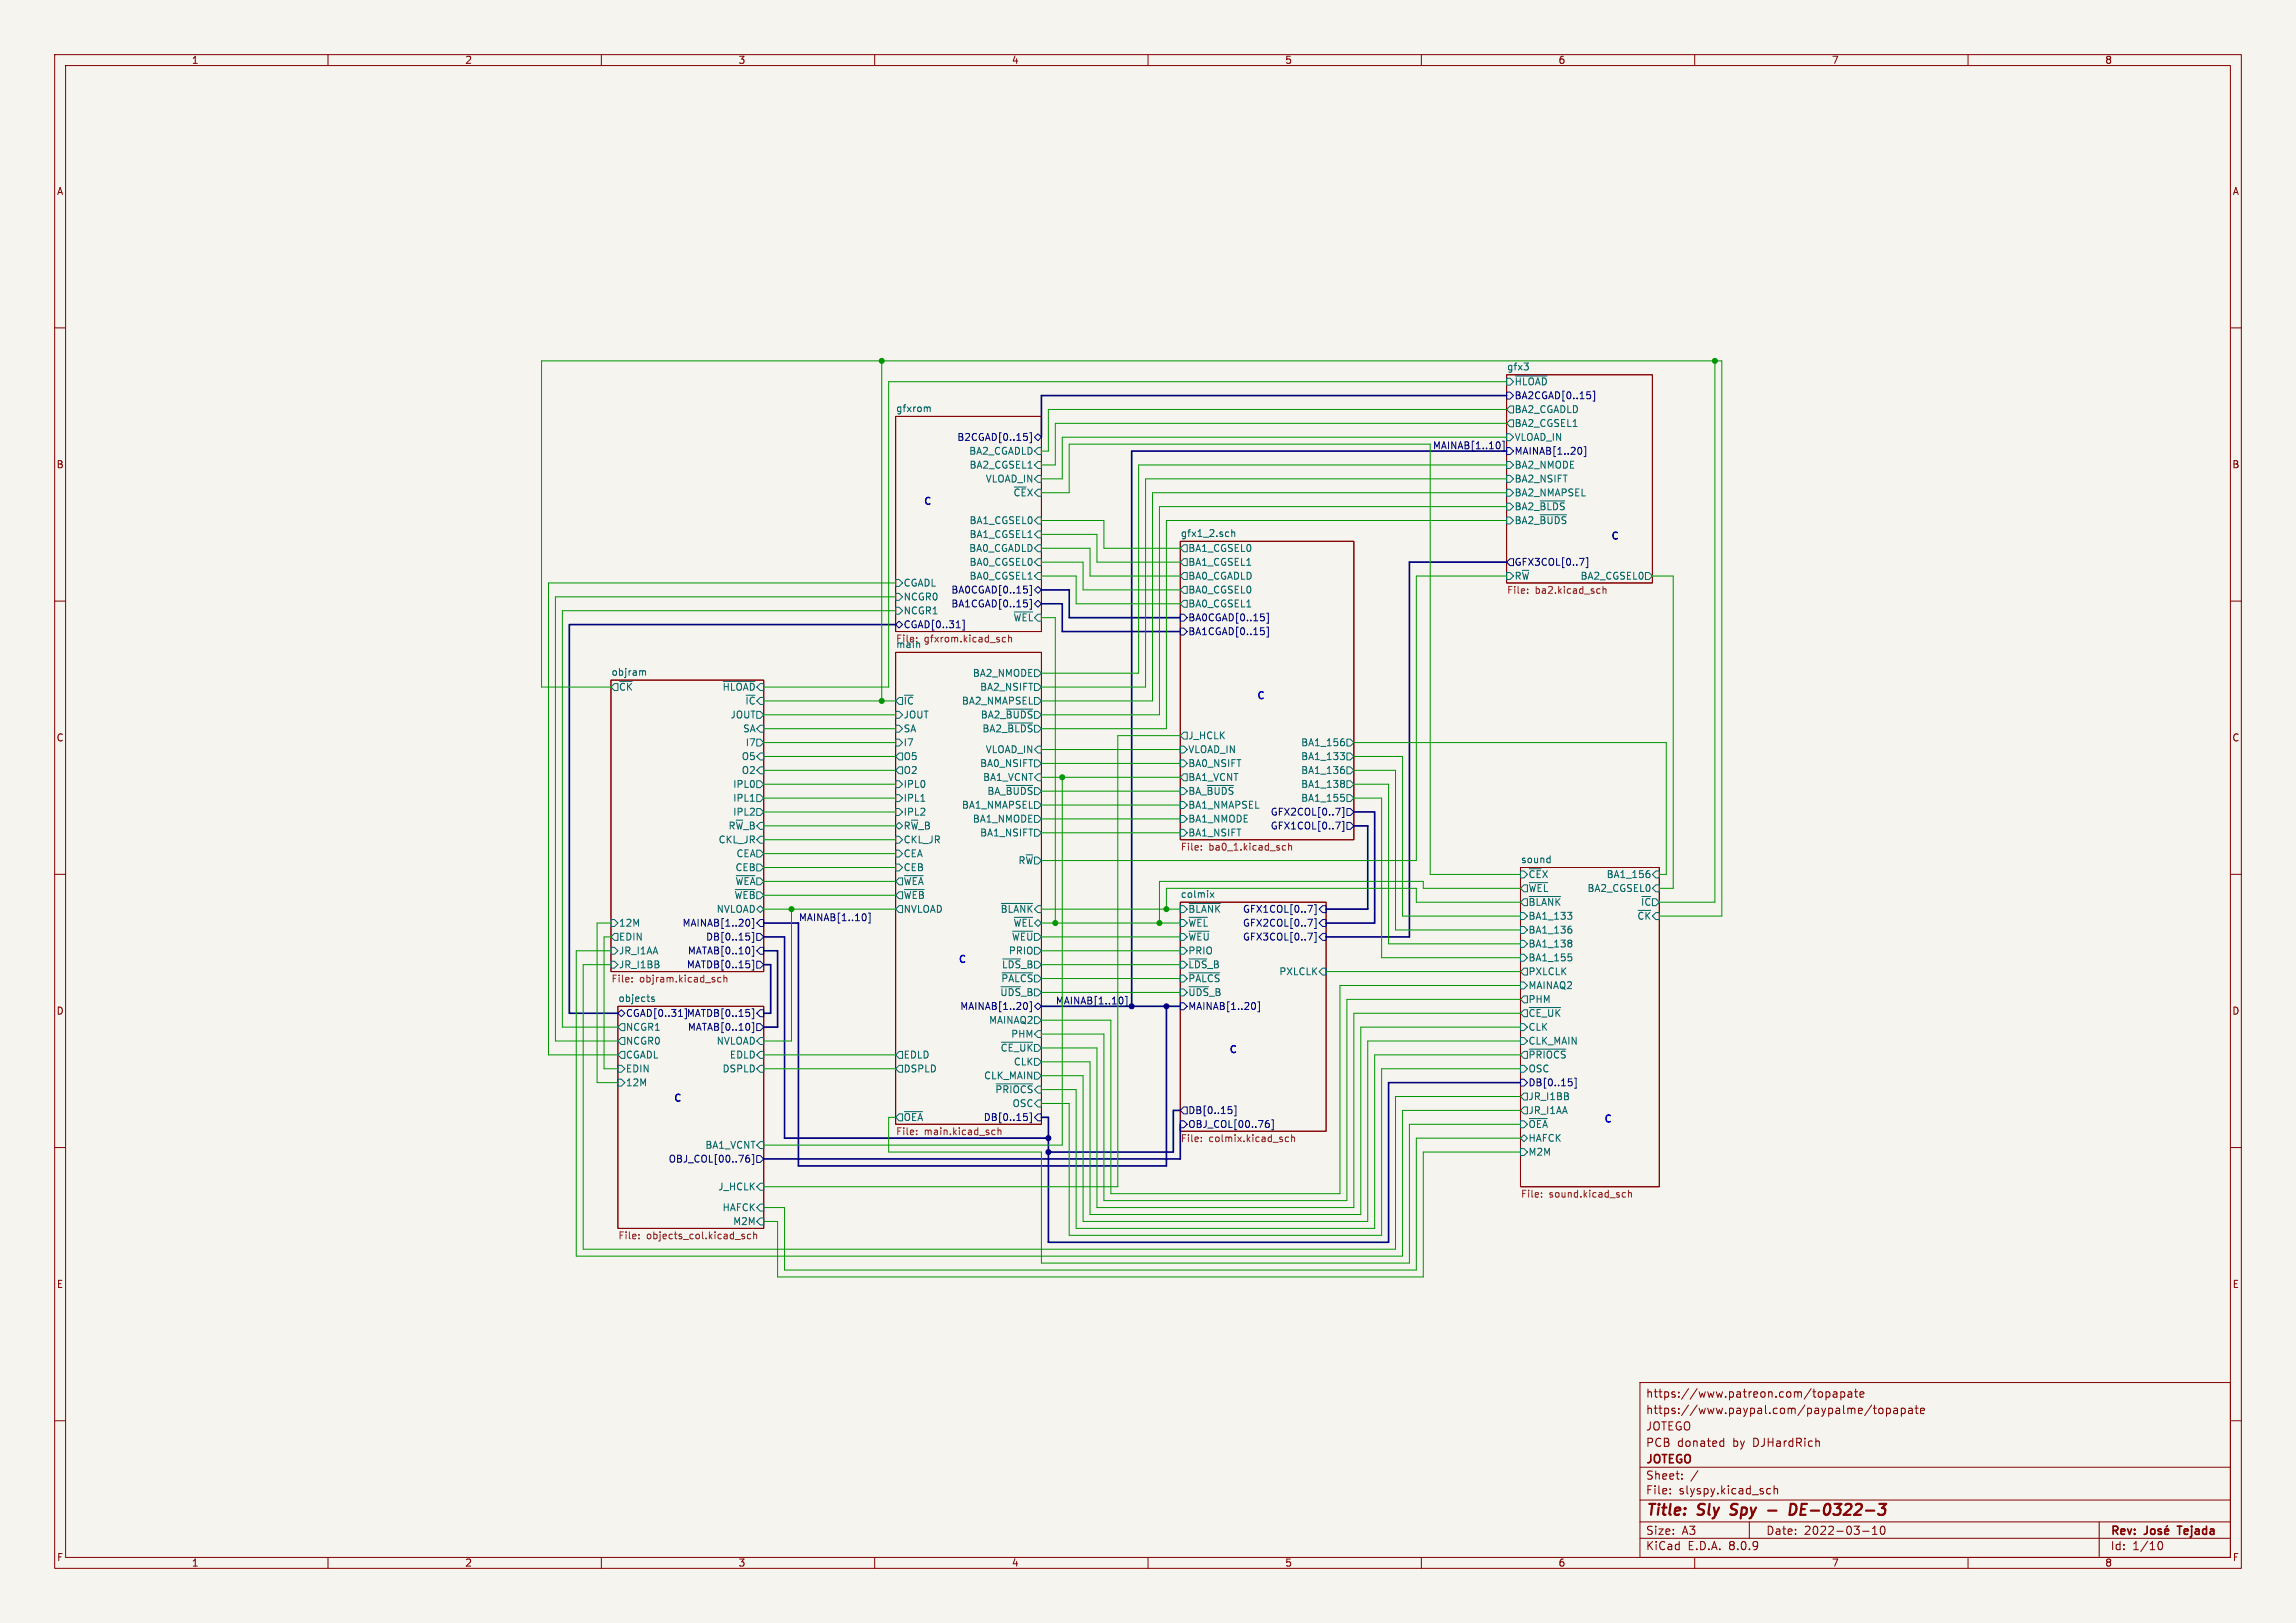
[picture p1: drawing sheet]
<svg xmlns="http://www.w3.org/2000/svg" width="420mm" height="297mm" viewBox="0 0 420 297" stroke-linecap="round" stroke-linejoin="round" font-family="sans-serif">
<defs><g id="words">
<g font-size="2.8" fill="#840000">
<text x="301" y="277.9">Title:</text>
<text x="310.6" y="277.9">Sly</text>
<text x="317.4" y="277.9">Spy</text>
<text x="329.8" y="277.9">DE-0322-3</text>
</g>
<g font-size="2.1" fill="#840000">
<text x="301" y="256">https://www.patreon.com/topapate</text>
<text x="301" y="262">JOTEGO</text>
<text x="301" y="259">https://www.paypal.com/paypalme/topapate</text>
<text x="301" y="268.2">JOTEGO</text>
<text x="301" y="265">PCB</text>
<text x="306.8" y="265">donated</text>
<text x="317" y="265">by</text>
<text x="320.8" y="265">DJHardRich</text>
<text x="301" y="273.7">File:</text>
<text x="301" y="271">Sheet:</text>
<text x="307.1" y="273.7">slyspy.kicad_sch</text>
<text x="301" y="281.1">Size:</text>
<text x="307.6" y="281.1">A3</text>
<text x="323" y="281.1">Date:</text>
<text x="330" y="281.1">2022-03-10</text>
<text x="386" y="281.3">Rev:</text>
<text x="399.1" y="281.3">Tejada</text>
<text x="301" y="283.9">KiCad</text>
<text x="308.7" y="283.9">E.D.A.</text>
<text x="316.3" y="283.9">8.0.9</text>
<text x="386" y="283.9">Id:</text>
<text x="390.1" y="283.9">1/10</text>
</g>
<g font-size="1.8" fill="#840000">
<text x="35" y="11.9">1</text>
<text x="85" y="11.9">2</text>
<text x="135" y="11.9">3</text>
<text x="185" y="11.9">4</text>
<text x="235" y="11.9">5</text>
<text x="285" y="11.9">6</text>
<text x="335" y="11.9">7</text>
<text x="385" y="11.9">8</text>
<text x="10.3" y="35.9">A</text>
<text x="408.3" y="35.9">A</text>
<text x="10.3" y="85.9">B</text>
<text x="408.2" y="85.9">B</text>
<text x="10.3" y="135.9">C</text>
<text x="408.2" y="135.9">C</text>
<text x="10.3" y="185.9">D</text>
<text x="408.2" y="185.9">D</text>
<text x="10.3" y="235.9">E</text>
<text x="408.3" y="235.9">E</text>
<text x="10.3" y="285.9">F</text>
<text x="35" y="286.9">1</text>
<text x="85" y="286.9">2</text>
<text x="135" y="286.9">3</text>
<text x="185" y="286.9">4</text>
<text x="235" y="286.9">5</text>
<text x="285" y="286.9">6</text>
<text x="335" y="286.9">7</text>
<text x="385" y="286.9">8</text>
<text x="408.3" y="285.9">F</text>
</g>
<g font-size="1.8" fill="#006464">
<text x="275.6" y="67.9">gfx3</text>
<text x="277" y="70.7">~{HLOAD}</text>
<text x="163.8" y="75.5">gfxrom</text>
<text x="277" y="75.8">BA2_CGADLD</text>
<text x="177.2" y="83.4">BA2_CGADLD</text>
<text x="277" y="78.3">BA2_CGSEL1</text>
<text x="277" y="80.9">VLOAD_IN</text>
<text x="177.3" y="86">BA2_CGSEL1</text>
<text x="180.2" y="88.5">VLOAD_IN</text>
<text x="277" y="86">BA2_NMODE</text>
<text x="277" y="88.5">BA2_NSIFT</text>
<text x="185.3" y="91">~{CE}X</text>
<text x="277" y="93.6">BA2_~{BLDS}</text>
<text x="277" y="91">BA2_NMAPSEL</text>
<text x="177.2" y="101.2">BA0_CGADLD</text>
<text x="177.3" y="96.1">BA1_CGSEL0</text>
<text x="177.3" y="98.7">BA1_CGSEL1</text>
<text x="215.9" y="98.3">gfx1_2.sch</text>
<text x="217.3" y="101.2">BA1_CGSEL0</text>
<text x="277" y="96.1">BA2_~{BUDS}</text>
<text x="165.2" y="107.5">CGADL</text>
<text x="177.3" y="103.7">BA0_CGSEL0</text>
<text x="177.3" y="106.3">BA0_CGSEL1</text>
<text x="217.3" y="106.3">BA0_CGADLD</text>
<text x="217.3" y="103.7">BA1_CGSEL1</text>
<text x="277" y="103.7">GFX3COL[0..7]</text>
<text x="277" y="106.3">R~{W}</text>
<text x="289" y="106.3">BA2_CGSEL0</text>
<text x="165.2" y="110.1">NCGR0</text>
<text x="165.2" y="112.6">NCGR1</text>
<text x="185.3" y="113.9">~{WEL}</text>
<text x="217.3" y="108.8">BA0_CGSEL0</text>
<text x="217.3" y="111.4">BA0_CGSEL1</text>
<text x="163.8" y="117.9">File:</text>
<text x="163.8" y="118.7">main</text>
<text x="111.8" y="123.7">objram</text>
<text x="177.9" y="124.1">BA2_NMODE</text>
<text x="113.1" y="126.6">~{CK}</text>
<text x="132.1" y="126.6">~{HLOAD}</text>
<text x="133.5" y="131.7">JOUT</text>
<text x="136.3" y="129.1">~{IC}</text>
<text x="165.2" y="131.7">JOUT</text>
<text x="165.2" y="129.1">~{IC}</text>
<text x="175.9" y="129.1">BA2_NMAPSEL</text>
<text x="179.2" y="126.6">BA2_NSIFT</text>
<text x="179.3" y="131.7">BA2_~{BUDS}</text>
<text x="135.8" y="134.2">SA</text>
<text x="136.3" y="136.8">I7</text>
<text x="165.2" y="136.8">I7</text>
<text x="165.2" y="134.2">SA</text>
<text x="179.6" y="134.2">BA2_~{BLDS}</text>
<text x="217.3" y="135.5">J_HCLK</text>
<text x="237.9" y="136.8">BA1_156</text>
<text x="135.6" y="141.8">O2</text>
<text x="135.6" y="139.3">O5</text>
<text x="165.2" y="141.8">O2</text>
<text x="165.2" y="139.3">O5</text>
<text x="179.2" y="140.6">BA0_NSIFT</text>
<text x="179.7" y="143.1">BA1_VCNT</text>
<text x="180.2" y="138">VLOAD_IN</text>
<text x="217.3" y="140.6">BA0_NSIFT</text>
<text x="217.3" y="143.1">BA1_VCNT</text>
<text x="217.3" y="138">VLOAD_IN</text>
<text x="237.9" y="139.3">BA1_133</text>
<text x="237.9" y="141.8">BA1_136</text>
<text x="134" y="144.4">IPL0</text>
<text x="134" y="146.9">IPL1</text>
<text x="134" y="149.5">IPL2</text>
<text x="165.2" y="144.4">IPL0</text>
<text x="165.2" y="146.9">IPL1</text>
<text x="165.2" y="149.5">IPL2</text>
<text x="175.9" y="148.2">BA1_NMAPSEL</text>
<text x="180.5" y="145.6">BA_~{BUDS}</text>
<text x="217.3" y="148.2">BA1_NMAPSEL</text>
<text x="217.3" y="145.6">BA_~{BUDS}</text>
<text x="237.9" y="144.4">BA1_138</text>
<text x="237.9" y="146.9">BA1_155</text>
<text x="131.4" y="154.5">CKL_JR</text>
<text x="133.2" y="152">R~{W}_B</text>
<text x="165.2" y="154.5">CKL_JR</text>
<text x="165.2" y="152">R~{W}_B</text>
<text x="177.9" y="150.7">BA1_NMODE</text>
<text x="179.2" y="153.3">BA1_NSIFT</text>
<text x="217.3" y="153.3">BA1_NSIFT</text>
<text x="217.3" y="150.7">BA1_NMODE</text>
<text x="134.4" y="159.6">CEB</text>
<text x="134.6" y="157.1">CEA</text>
<text x="165.2" y="157.1">CEA</text>
<text x="165.2" y="159.6">CEB</text>
<text x="186.2" y="158.3">R~{W}</text>
<text x="278.1" y="158">sound</text>
<text x="279.5" y="160.9">~{CE}X</text>
<text x="293.8" y="160.9">BA1_156</text>
<text x="131" y="167.2">NVLOAD</text>
<text x="134.3" y="164.7">~{WEB}</text>
<text x="134.4" y="162.2">~{WEA}</text>
<text x="165.2" y="162.2">~{WEA}</text>
<text x="165.2" y="164.7">~{WEB}</text>
<text x="165.2" y="167.2">NVLOAD</text>
<text x="182.9" y="167.2">~{BLANK}</text>
<text x="215.9" y="164.4">colmix</text>
<text x="217.3" y="167.2">~{BLANK}</text>
<text x="279.5" y="163.4">~{WEL}</text>
<text x="279.5" y="166">~{BLANK}</text>
<text x="290.3" y="163.4">BA2_CGSEL0</text>
<text x="300.1" y="166">~{IC}</text>
<text x="113.1" y="172.3">EDIN</text>
<text x="113.1" y="169.8">12M</text>
<text x="185" y="172.3">~{WEU}</text>
<text x="185.3" y="169.8">~{WEL}</text>
<text x="217.3" y="169.8">~{WEL}</text>
<text x="217.3" y="172.3">~{WEU}</text>
<text x="279.5" y="173.6">BA1_138</text>
<text x="279.5" y="168.5">BA1_133</text>
<text x="279.5" y="171">BA1_136</text>
<text x="299.4" y="168.5">~{CK}</text>
<text x="113.1" y="174.9">JR_I1AA</text>
<text x="113.1" y="177.4">JR_I1BB</text>
<text x="183.1" y="179.9">~{PALCS}</text>
<text x="183.2" y="177.4">~{LDS}_B</text>
<text x="184.4" y="174.9">PRIO</text>
<text x="217.3" y="174.9">PRIO</text>
<text x="217.3" y="179.9">~{PALCS}</text>
<text x="217.3" y="177.4">~{LDS}_B</text>
<text x="233.9" y="178.7">PXLCLK</text>
<text x="279.5" y="178.7">PXLCLK</text>
<text x="279.5" y="176.1">BA1_155</text>
<text x="113" y="183.4">objects</text>
<text x="279.5" y="181.2">MAINAQ2</text>
<text x="279.5" y="183.7">PHM</text>
<text x="114.4" y="188.8">NCGR1</text>
<text x="114.4" y="191.4">NCGR0</text>
<text x="131" y="191.4">NVLOAD</text>
<text x="180.8" y="187.6">MAINAQ2</text>
<text x="184.9" y="190.1">PHM</text>
<text x="279.5" y="186.3">~{CE_UK}</text>
<text x="279.5" y="191.4">CLK_MAIN</text>
<text x="279.5" y="188.8">CLK</text>
<text x="114.4" y="193.9">CGADL</text>
<text x="114.4" y="196.4">EDIN</text>
<text x="132.1" y="196.4">DSPLD</text>
<text x="133.4" y="193.9">EDLD</text>
<text x="165.2" y="196.4">DSPLD</text>
<text x="165.2" y="193.9">EDLD</text>
<text x="179.9" y="197.7">CLK_MAIN</text>
<text x="182.9" y="192.6">~{CE_UK}</text>
<text x="185.4" y="195.2">CLK</text>
<text x="279.5" y="196.4">OSC</text>
<text x="279.5" y="193.9">~{PRIOCS}</text>
<text x="114.4" y="199">12M</text>
<text x="182" y="200.3">~{PRIOCS}</text>
<text x="185.1" y="202.8">OSC</text>
<text x="279.5" y="201.5">JR_I1BB</text>
<text x="165.2" y="205.3">~{OEA}</text>
<text x="279.5" y="206.6">~{OEA}</text>
<text x="279.5" y="204.1">JR_I1AA</text>
<text x="279.5" y="209.1">HAFCK</text>
<text x="128.9" y="210.4">BA1_VCNT</text>
<text x="279.5" y="211.7">M2M</text>
<text x="131.3" y="218">J_HCLK</text>
<text x="132.1" y="221.8">HAFCK</text>
<text x="134" y="224.4">M2M</text>
</g>
<g font-size="1.8" fill="#000084">
<text x="277" y="73.3">BA2CGAD[0..15]</text>
<text x="175" y="80.9">B2CGAD[0..15]</text>
<text x="262" y="82.3">MAINAB[1..10]</text>
<text x="277" y="83.4">MAINAB[1..20]</text>
<text x="173.9" y="111.4">BA1CGAD[0..15]</text>
<text x="173.9" y="108.8">BA0CGAD[0..15]</text>
<text x="217.3" y="113.9">BA0CGAD[0..15]</text>
<text x="165.2" y="115.2">CGAD[0..31]</text>
<text x="217.3" y="116.4">BA1CGAD[0..15]</text>
<text x="232.3" y="149.5">GFX2COL[0..7]</text>
<text x="232.3" y="152">GFX1COL[0..7]</text>
<text x="227.3" y="167.2">GFX1COL[0..7]</text>
<text x="124.8" y="169.8">MAINAB[1..20]</text>
<text x="129.1" y="172.3">DB[0..15]</text>
<text x="146" y="168.6">MAINAB[1..10]</text>
<text x="227.3" y="169.8">GFX2COL[0..7]</text>
<text x="227.3" y="172.3">GFX3COL[0..7]</text>
<text x="125.5" y="177.4">MATDB[0..15]</text>
<text x="125.7" y="174.9">MATAB[0..10]</text>
<text x="175.6" y="185">MAINAB[1..20]</text>
<text x="182.9" y="182.5">~{UDS}_B</text>
<text x="193" y="183.9">MAINAB[1..10]</text>
<text x="217.3" y="182.5">~{UDS}_B</text>
<text x="217.3" y="185">MAINAB[1..20]</text>
<text x="114.4" y="186.3">CGAD[0..31] MATDB[0..15]</text>
<text x="125.7" y="188.8">MATAB[0..10]</text>
<text x="279.5" y="199">DB[0..15]</text>
<text x="179.9" y="205.3">DB[0..15]</text>
<text x="217.3" y="204.1">DB[0..15]</text>
<text x="217.3" y="206.6">OBJ_COL[00..76]</text>
<text x="122.2" y="213">OBJ_COL[00..76]</text>
</g>
<g font-size="1.8" fill="#0000c2">
<text x="168.9" y="92.5">C</text>
<text x="294.6" y="98.8">C</text>
<text x="229.9" y="128">C</text>
<text x="175.3" y="176.3">C</text>
<text x="224.8" y="192.8">C</text>
<text x="123.2" y="201.7">C</text>
<text x="293.4" y="205.5">C</text>
</g>
<g font-size="1.8" fill="#725600">
<text x="275.6" y="109">File:</text>
<text x="280.8" y="109">ba2.kicad_sch</text>
<text x="169.1" y="117.9">gfxrom.kicad_sch</text>
<text x="215.9" y="156">File:</text>
<text x="221.1" y="156">ba0_1.kicad_sch</text>
<text x="111.8" y="180.1">File:</text>
<text x="117" y="180.1">objram.kicad_sch</text>
<text x="163.8" y="208.1">File:</text>
<text x="169.1" y="208.1">main.kicad_sch</text>
<text x="215.9" y="209.3">File:</text>
<text x="221.1" y="209.3">colmix.kicad_sch</text>
<text x="278.1" y="219.5">File:</text>
<text x="283.4" y="219.5">sound.kicad_sch</text>
<text x="113" y="227.1">File:</text>
<text x="118.3" y="227.1">objects_col.kicad_sch</text>
</g>
</g></defs>
<path d="M0 0h420v297h-420z" fill="#f5f4ef" stroke="#f5f4ef" stroke-width=".18"/>
<g fill="none" stroke="#840000" stroke-width=".18">
<path d="M10 10h400v277h-400zM12 12h396v273h-396zM60 10v2M110 10v2M160 10v2M210 10v2M260 10v2M310 10v2M360 10v2M10 60h2M163.8 76.2h26.7v39.4h-26.7zM275.6 68.6h26.7v38.1h-26.7z"/>
<path d="M408 60h2M215.9 99.1h31.7v54.6h-31.7zM10 110h2M163.8 119.4h26.7v86.3h-26.7zM408 110h2M111.8 124.5h27.9v53.3h-27.9zM10 160h2M278.1 158.8h25.4v58.4h-25.4zM408 160h2M215.9 165.1h26.7v41.9h-26.7zM113 184.2h26.7v40.6h-26.7zM10 210h2"/>
<path d="M408 210h2M300 253h108v32h-108zM333.3 254.8v.7M334 254.7v1.5M334 254.8l.4-.1 .3 .3v.4l-.1 .2h-.6M335.4 254.8h.5l.1 .9M336 255l-.5 .1a.29 .29 0 0 0-.2 .3 .29 .29 0 0 0 .2 .3l.5-.1M336.7 254.8l.5-.1 .2 .3v.4l-.1 .2h-.6M336.7 254.7v1.5M338.1 254.8h.6v.9M338.7 255l-.5 .1a.29 .29 0 0 0-.2 .3 .29 .29 0 0 0 .2 .3l.5-.1M339.2 254.7h.6"/>
<path d="M339.4 254.2v1.3l.4 .2M340.2 255.2l.7-.2v-.2l-.5-.1-.2 .2 .1 .7h.6M342.4 257.1l-1.3 1.9M342.7 257.7h.5M342.9 257.2v1.3l.3 .2M343.8 257.8l.4-.1 .2 .3v.4l-.2 .3-.4-.1-.1-.2v-.4zM345.1 257.8l.4-.1 .3 .3v.4l-.1 .2h-.6M345.1 257.7v1.5M346.4 257.8h.6l.1 .9M347.1 258l-.5 .1a.29 .29 0 0 0-.2 .3 .29 .29 0 0 0 .2 .3l.5-.1M347.8 257.8l.4-.1 .3 .3v.4l-.1 .2h-.6M347.8 257.7v1.5"/>
<path d="M349.2 257.8h.5l.1 .9M349.8 258l-.5 .1a.29 .29 0 0 0-.2 .3 .29 .29 0 0 0 .2 .3l.5-.1M350.3 257.7h.6M350.5 257.2v1.3l.4 .2M351.3 258.2l.7-.2-.1-.2-.4-.1-.2 .2 .1 .7h.5M10 260h2M300 278.5h108M300 274.5h108M300 268.5h108M305.5 273.2v.2M305.5 272.5v.1M307.7 270.5v.2"/>
<path d="M307.7 269.8v.1M310.6 269.1l-1.3 1.9M314.9 263.7l.4 .1M315.3 263.2v1.5M315.3 264.6l-.4 .1M320 278.5v3M323.3 273.3h.6M323.3 272.5h.6M324.5 272.5l.2-.1 .4 .1 .1 .9M324.5 271.9v1.5M332.6 263.7l.2 .2v.8M342.5 279.7l.4-.4v1.5"/>
<path d="M344.1 279.4l.2-.1a.8 .8 0 0 1 .5 .7 .8 .8 0 0 1-.5 .8l-.2-.2-.2-.4zM384 278.5v6.5M408 260h2M60 285v2M110 285v2M160 285v2M210 285v2M260 285v2M300 281.5h108M310 285v2M340.7 280.2h1.2M342.5 280.8h.9"/>
<path d="M360 285v2M394.7 282.7l.2-.5 .2-.1a.8 .8 0 0 1 .5 .7 .8 .8 0 0 1-.5 .8l-.2-.2-.2-.4"/>
</g>
<path d="M392.8 279.3v1.1a.48 .48 0 0 1-.6 .4M393.5 279.9l.4-.1 .3 .3v.4l-.3 .3-.4-.1-.1-.2v-.4zM395.3 279.9l-.3-.1-.2 .2v.2l.5 .2v.3h-.5M396.5 279.2l-.2 .2M398.3 279.3h.8M396 280.3l.7-.2-.1-.2-.4-.1-.2 .2v.7h.6" fill="none" stroke="#840000" stroke-width=".3"/>
<path d="M316.5 277.1l.3 .1M316.8 275.4l-.1 .2v.4M323.4 276.4h1.6M327.6 275.2h.5a1.08 1.08 0 0 1 .5 1.1 1.08 1.08 0 0 1-.8 .9h-.5zM343.8 275.2h1.2l-.7 .8 .4 .1 .2 .2-.1 .5-.4 .4" fill="none" stroke="#840000" stroke-width=".4"/>
<g fill="none" stroke="#006464" stroke-width=".18">
<path d="M169.7 74.5h.4l.1 .8M275.6 69.2h.6l.7 .7-.7 .6h-.6zM275.6 79.4h.6l.7 .6-.7 .6h-.6zM276.2 74.3h.7v1.3h-.7l-.6-.7zM276.2 76.8h.7v1.3h-.7l-.6-.6zM277.2 68.8h5.8M278.8 66.4h.8l-.5 .5M279.4 67l.2 .2-.2 .4M189.2 87.6l.7-.6h.6v1.3h-.6zM189.9 94.6h.6v1.3h-.6l-.7-.6zM189.9 81.9h.6v1.3h-.6l-.7-.6zM189.9 84.5h.6v1.2h-.6l-.7-.6z"/>
<path d="M189.9 97.2h.6v1.2h-.6l-.7-.6zM225.3 96.9v1.3M225.3 97.5l.2-.2 .3 .1 .1 .8M275.6 92.1h.6l.7 .6-.7 .6h-.6zM275.6 94.6h.6l.7 .7-.7 .6h-.6zM275.6 84.5h.6l.7 .6-.7 .6h-.6zM275.6 89.5h.6l.7 .7-.7 .6h-.6zM275.6 87h.6l.7 .6-.7 .7h-.6zM281.7 91.7h4.5M281.7 94.2h4.9M163.8 106h.7l.6 .7-.6 .6h-.7zM163.8 108.6h.7l.6 .6-.6 .7h-.7z"/>
<path d="M163.8 111.1h.7l.6 .7-.6 .6h-.7zM168.2 117.7v.8M185.5 112h3.4M189.2 102.9l.7-.7h.6v1.3h-.6zM189.2 100.3l.7-.6h.6v1.3h-.6zM189.9 104.8h.6v1.2h-.6l-.7-.6zM215.9 100.3l.6-.6h.7v1.3h-.7zM215.9 108l.6-.7h.7v1.3h-.7zM215.9 110.5l.6-.6h.7v1.2h-.7zM216.5 104.8h.7v1.2h-.7l-.6-.6zM216.5 102.2h.7v1.3h-.7l-.6-.6zM275.6 104.8h.6l.7 .6-.7 .6h-.6z"/>
<path d="M301 104.8h.6l.7 .6-.7 .6h-.6zM112.4 125.1h.6v1.3h-.6l-.6-.7zM117.6 122.8h.4l.1 .8M132.3 124.7h5.8M138.4 135.3h.7l.6 .6-.6 .6h-.7zM138.4 130.2h.7l.6 .6-.6 .6h-.7zM139.1 137.8h.6v1.3h-.6l-.7-.7zM139.1 132.7h.6v1.3h-.6l-.7-.6zM163.8 135.3h.7l.6 .6-.6 .6h-.7zM163.8 132.7h.7l.6 .7-.6 .6h-.7zM163.8 130.2h.7l.6 .6-.6 .6h-.7zM164.5 137.8h.6v1.3h-.6l-.7-.7z"/>
<path d="M164.5 127.6h.6v1.3h-.6l-.7-.6zM184.1 129.8h4.8M184.4 132.3h4.5M189.2 137.2l.7-.7h.6v1.3h-.6zM189.2 122.6h.7l.6 .6-.6 .6h-.7zM189.2 125.1h.7l.6 .6-.6 .7h-.7zM189.2 127.6h.7l.6 .7-.6 .6h-.7zM189.2 139.1h.7l.6 .6-.6 .6h-.7zM215.9 139.1h.6l.7 .6-.7 .6h-.6zM215.9 136.5h.6l.7 .7-.7 .6h-.6zM215.9 134.6l.6-.6h.7v1.3h-.7zM245.2 137.7h.7l-.4 .5"/>
<path d="M245.6 135.2h.2M245.7 135.7l.2 .2v.3l-.2 .3M245.7 138.2l.2 .3v.3l-.2 .2M246.4 137.8h.6l.6 .6-.6 .7h-.6zM246.4 135.3h.6l.6 .6-.6 .6h-.6zM134.7 150.1h1.2M137.3 146.6h.7M138.4 155.6h.7l.6 .6-.6 .6h-.7zM138.4 158.1h.7l.6 .7-.6 .6h-.7zM138.4 142.9h.7l.6 .6-.6 .6h-.7zM138.4 145.4h.7l.6 .7-.6 .6h-.7zM138.4 148h.7l.6 .6-.6 .6h-.7z"/>
<path d="M139.1 140.3h.6v1.3h-.6l-.7-.6zM139.1 153h.6v1.3h-.6l-.7-.6zM163.8 155.6h.7l.6 .6-.6 .6h-.7zM163.8 158.1h.7l.6 .7-.6 .6h-.7zM163.8 153h.7l.6 .7-.6 .6h-.7zM163.8 151.1l.7-.6 .6 .6-.6 .7zM163.8 142.9h.7l.6 .6-.6 .6h-.7zM163.8 145.4h.7l.6 .7-.6 .6h-.7zM163.8 148h.7l.6 .6-.6 .6h-.7zM164.5 140.3h.6v1.3h-.6l-.7-.6zM166.7 150.1h1.2M168.4 146.6h.8"/>
<path d="M184.1 143.7h4.8M187.7 156.4h1.2M189.2 151.8h.7l.6 .6-.6 .6h-.7zM189.2 146.7h.7l.6 .6-.6 .7h-.7zM189.2 149.2h.7l.6 .7-.6 .6h-.7zM189.9 141.6h.6v1.3h-.6l-.7-.7zM215.9 151.8h.6l.7 .6-.7 .6h-.6zM215.9 146.7h.6l.7 .6-.7 .7h-.6zM215.9 149.2h.6l.7 .7-.7 .6h-.6zM215.9 144.1h.6l.7 .7-.7 .6h-.6zM215.9 142.2l.6-.6h.7v1.3h-.7zM220.8 143.7h4.9"/>
<path d="M245.3 145.4h.6M245.6 140.3h.2M245.7 142.8l.2 .3-.2 .3 .2 .2v.2l-.2 .3M245.7 140.8l.2 .2v.3l-.2 .2M245.7 145.8l.2 .3v.3l-.2 .2M246.4 142.9h.6l.6 .6-.6 .6h-.6zM246.4 140.3h.6l.6 .7-.6 .6h-.6zM246.4 145.4h.6l.6 .7-.6 .6h-.6zM278.1 159.4h.7l.6 .6-.6 .7h-.7zM283.4 157l.2 .1M283.6 156.6v1.3M283.6 157.8l-.2 .1"/>
<path d="M301.5 159.3h.2M301.6 159.8l.2 .3v.3l-.2 .2M302.9 159.4h.6v1.3h-.6l-.6-.7zM111.8 173.4h.6l.6 .6-.6 .6h-.6zM111.8 175.9h.6l.6 .6-.6 .7h-.6zM111.8 168.3h.6l.6 .6-.6 .6h-.6zM112.4 170.8h.6v1.3h-.6l-.6-.6zM134.5 162.8h3.6M134.7 160.2h3.4M138.4 166.4l.7-.7 .6 .7-.6 .6zM164.5 160.7h.6v1.2h-.6l-.7-.6zM164.5 163.2h.6v1.3h-.6l-.7-.7z"/>
<path d="M164.5 165.7h.6v1.3h-.6l-.7-.6zM165.4 160.2h3.5M165.4 162.8h3.6M183.2 165.3h5.7M183.3 178h5.6M183.4 175.5h3.3M185.2 170.4h3.7M185.5 167.9h3.4M189.2 173.4h.7l.6 .6-.6 .6h-.7zM215.9 173.4h.6l.7 .6-.7 .6h-.6zM215.9 178.4h.6l.7 .7-.7 .6h-.6zM215.9 175.9h.6l.7 .6-.7 .7h-.6z"/>
<path d="M215.9 168.3h.6l.7 .6-.7 .6h-.6zM215.9 170.8h.6l.7 .7-.7 .6h-.6zM215.9 165.7h.6l.7 .7-.7 .6h-.6zM217.5 167.9h3.4M217.5 178h5.6M217.5 175.5h3.3M217.5 170.4h3.7M217.5 165.3h5.7M221.4 163.4l.6 .8M222 163.4l-.6 .8M241.9 177.2h.7v1.2h-.7l-.6-.6zM278.1 179.7h.7l.6 .6-.6 .7h-.7z"/>
<path d="M278.1 172.1h.7l.6 .6-.6 .7h-.7zM278.1 167h.7l.6 .6-.6 .7h-.7zM278.1 169.5h.7l.6 .7-.6 .6h-.7zM278.1 174.6h.7l.6 .7-.6 .6h-.7zM278.8 161.9h.6v1.3h-.6l-.7-.6zM278.8 177.2h.6v1.2h-.6l-.7-.6zM278.8 164.5h.6v1.2h-.6l-.7-.6zM279.7 161.5h3.4M279.7 164.1h5.8M286.7 166.9h.8l-.4 .5M286.9 174.6h.6M287.2 169.5h.2"/>
<path d="M287.3 172l.2 .3-.2 .3 .2 .2v.3l-.2 .2M287.3 167.4l.2 .3v.3l-.2 .2M287.3 170l.2 .2v.3l-.2 .3M287.3 175.1l.2 .2v.3l-.2 .2M302.9 161.9h.6v1.3h-.6l-.6-.6zM113 194.9h.7l.6 .7-.6 .6h-.7zM113 197.5h.7l.6 .6-.6 .7h-.7zM113.7 192.4h.6v1.3h-.6l-.7-.7zM113.7 187.3h.6v1.3h-.6l-.7-.6zM113.7 189.9h.6v1.2h-.6l-.7-.6zM119.2 182.7l.5 .3-.2 .3-.3-.1M119.7 182.5l-.3-.1-.2 .2"/>
<path d="M139.1 189.9h.6v1.2h-.6l-.7-.6zM139.1 194.9h.6v1.3h-.6l-.7-.6zM139.1 192.4h.6v1.3h-.6l-.7-.7zM164.5 194.9h.6v1.3h-.6l-.7-.6zM164.5 192.4h.6v1.3h-.6l-.7-.7zM182.2 198.3h6.7M183.1 180.6h3.6M183.2 190.7h5.7M189.2 196.2h.7l.6 .7-.6 .6h-.7zM189.2 186.1h.7l.6 .6-.6 .6h-.7zM189.2 193.7h.7l.6 .6-.6 .6h-.7zM189.9 188.6h.6v1.3h-.6l-.7-.7z"/>
<path d="M215.9 181h.6l.7 .6-.7 .6h-.6zM217.5 180.6h3.6M278.1 189.9h.7l.6 .6-.6 .6h-.7zM278.1 187.3h.7l.6 .7-.6 .6h-.7zM278.1 194.9h.7l.6 .7-.6 .6h-.7zM278.8 184.8h.6v1.3h-.6l-.7-.7zM278.8 182.2h.6v1.3h-.6l-.7-.6zM278.8 192.4h.6v1.3h-.6l-.7-.7zM279.7 184.4h5.8M279.7 192h6.7M139.1 208.9h.6v1.3h-.6l-.7-.6zM139.1 216.5h.6v1.3h-.6l-.7-.6z"/>
<path d="M164.5 203.8h.6v1.3h-.6l-.7-.6zM165.4 203.4h3.3M189.9 201.3h.6v1.3h-.6l-.7-.7zM278.1 205.1h.7l.6 .6-.6 .7h-.7zM278.1 210.2h.7l.6 .6-.6 .7h-.7zM278.1 208.3l.7-.7 .6 .7-.6 .6zM278.8 202.6h.6v1.2h-.6l-.7-.6zM278.8 200h.6v1.3h-.6l-.7-.6zM279.7 204.7h3.3M139.1 220.3h.6v1.3h-.6l-.7-.6zM139.1 222.9h.6v1.3h-.6l-.7-.7z"/>
</g>
<g fill="none" stroke="#000084" stroke-width=".18">
<path d="M187.3 79.3h.6M187.7 79.8l.2 .2v.3l-.2 .3M188.4 79.2h.3v1.8h-.3M275.6 71.8h.6l.7 .6-.7 .6h-.6zM290.3 71.7h.6M290.7 72.2l.3 .2v.3l-.3 .3M291.4 71.6h.3v1.8h-.3M189.2 80l.7-.6 .6 .6-.6 .6zM274.2 80.9l.2 .4-.2 .8M274.8 80.7h.3v1.8h-.3M275.6 81.9h.6l.7 .7-.7 .6h-.6zM289.2 81.9l.1 .4-.1 .8"/>
<path d="M289.8 81.7h.3v1.9h-.3M163.8 114.3l.7-.6 .6 .6-.6 .6zM176.1 113.5h.3v1.8h-.3M187.3 109.8h.6M187.3 107.3h.6M187.7 110.3l.2 .2v.3l-.2 .3M187.7 107.7l.2 .3v.3l-.2 .2M188.4 109.7h.3v1.8h-.3M188.4 107.1h.3v1.9h-.3M189.2 110.5l.7-.6 .6 .6-.6 .6zM189.2 108l.7-.7 .6 .7-.6 .6zM215.9 112.4h.6l.7 .6-.7 .7h-.6z"/>
<path d="M215.9 114.9h.6l.7 .7-.7 .6h-.6zM230.6 112.3h.6M230.6 114.9h.6M231 112.8l.3 .3v.3l-.3 .2M231 115.4l.3 .2v.3l-.3 .2M231.7 112.2h.3v1.8h-.3M231.7 114.8h.3v1.8h-.3M276.2 102.2h.7v1.3h-.7l-.6-.6zM288.9 102.2h.9l-.6 1.2M290.1 102.1h.3v1.8h-.3M244.3 147.9h.9l-.6 1.3M244.3 150.4h.9l-.6 1.3"/>
<path d="M245.5 147.8h.3v1.8h-.3M245.5 150.3h.3v1.8h-.3M246.4 148h.6l.6 .6-.6 .6h-.6zM246.4 150.5h.6l.6 .6-.6 .7h-.6zM136.5 170.8h.6M136.9 171.2l.2 .3v.3l-.2 .2M137 168.3l.1 .4-.1 .7M137.6 168.1h.3v1.8h-.3M137.6 170.6h.3v1.9h-.3M137.6 173.2h.3v1.8h-.3M137.6 175.7h.3v1.8h-.3M138.4 170.8h.7l.6 .7-.6 .6h-.7z"/>
<path d="M138.4 175.9h.7l.6 .6-.6 .7h-.7zM139.1 173.4h.6v1.2h-.6l-.7-.6zM139.1 168.3h.6v1.2h-.6l-.7-.6zM158.2 167.3l.2 .4-.2 .7M158.9 167.1h.3v1.8h-.3M239.2 168.2h.9l-.6 1.3M239.2 170.8h.9l-.6 1.2M239.2 165.7h.9l-.6 1.2M240.4 168.1h.3v1.8h-.3M240.4 165.6h.3v1.8h-.3M240.4 170.6h.3v1.9h-.3M241.9 168.3h.7v1.2h-.7l-.6-.6z"/>
<path d="M241.9 170.8h.7v1.3h-.7l-.6-.6zM241.9 165.7h.7v1.3h-.7l-.6-.6zM113 185.4l.7-.6 .6 .6-.6 .7zM137.6 187.1h.3v1.9h-.3M137.6 184.6h.3v1.8h-.3M138.4 187.3h.7l.6 .7-.6 .6h-.7zM139.1 184.8h.6v1.3h-.6l-.7-.7zM187.8 183.5l.1 .4-.1 .8M188.7 183.3v1.9h-.3M189.2 184.2l.7-.7 .6 .7-.6 .6zM205.2 182.5l.2 .4-.2 .8M205.8 182.3h.3v1.8h-.3"/>
<path d="M215.9 183.5h.6l.7 .7-.7 .6h-.6zM229.5 183.5l.1 .4-.1 .8M230.1 183.3h.3v1.9h-.3M278.1 197.5h.7l.6 .6-.6 .7h-.7zM286.9 197.4h.6M287.3 197.9l.3 .3v.3l-.3 .2M288 197.3h.3v1.8h-.3M136.7 211.9h.2l.2 .2v.4l-.4 .2M137 211.4l-.3 .1M137.6 211.3h.3v1.8h-.3M138.4 211.5h.7l.6 .6-.6 .6h-.7zM187.3 203.8h.6"/>
<path d="M187.7 204.3l.2 .2v.3l-.2 .2M188.4 203.7h.3v1.8h-.3M189.2 204.5l.7-.7h.6v1.3h-.6zM215.9 203.2l.6-.6h.7v1.2h-.7zM215.9 205.1h.6l.7 .6-.7 .7h-.6zM224.7 202.5h.6M225.1 203l.3 .2v.3l-.3 .3M225.8 202.4h.3v1.8h-.3M231.7 205.5h.2l.3 .3-.1 .4-.4 .1M232.1 205l-.4 .1M232.6 204.9h.3v1.8h-.3"/>
</g>
<g fill="none" stroke="#725600" stroke-width=".18">
<path d="M167.7 116.7v.1M183.9 116.7l-.3-.1-.3 .3 .2 .5h.4M184.5 116.8l.2-.2 .3 .1v.8M184.5 116.2v1.3M279.4 108.5v.1M279.4 107.8v.1M292.6 107.7l.1 .1M292.7 108.5l-.1 .1M293.2 107.3v1.3M293.2 107.9l.2-.2 .3 .1 .1 .8M219.7 154.8v.1M219.7 155.5v.1"/>
<path d="M234.8 154.7l.4 .1M235.2 155.5l-.4 .1M235.7 154.9l.2-.2 .3 .1 .1 .8M235.7 154.3v1.3M115.6 179.6v.1M115.6 178.9v.1M131.9 178.9h-.4l-.2 .2 .1 .5h.5M132.4 179l.2-.1h.3l.1 .8M132.4 178.4v1.3M167.7 206.9v.1M167.7 207.5v.1M181.6 206.8l.4 .1"/>
<path d="M182 207.6h-.4M182.6 206.9l.1-.1 .3 .1 .1 .7M182.6 206.4v1.2M219.7 208.1v.2M219.7 208.8v.1M235.7 208.1h-.3l-.3 .2 .1 .6h.5M236.3 207.6v1.3M236.3 208.2l.1-.1h.3l.1 .8M282 219v.1M282 218.3v.1M297 218.2l.3 .1M297.3 219l-.3 .1"/>
<path d="M297.9 218.4l.2-.2 .3 .1v.8M297.9 217.8v1.3M116.9 226.6v.1M116.9 225.9v.1M135.9 226.3h.3v.2l-.1 .2h-.3M135.9 225.9h.3M137.3 225.9h-.3l-.3 .2 .1 .5h.5M137.9 226l.1-.1h.3l.1 .8M137.9 225.4v1.3"/>
</g>
<g fill="none" stroke="#000084" stroke-width=".3">
<path d="M275.6 72.4h-85.1v7.6M275.6 82.6h-68.6v101.6M163.8 114.3h-59.7v71.1h8.9M190.5 108h5.1v5h20.3M190.5 110.5h3.8v5.1h21.6M275.6 102.9h-17.8v68.6h-15.2M247.6 148.6h3.9v20.3h-8.9M247.6 151.1h2.6v15.3h-7.6M139.7 174h2.5v14h-2.5M139.7 176.5h1.3v8.9h-1.3M139.7 168.9h6.3v44.5h67.4v-29.2M139.7 171.5h3.8v36.8h48.3"/>
<path d="M190.5 184.2h25.4M278.1 198.1h-24.1v29.2h-62.2v-22.8h-1.3M215.9 203.2h-1.3v7.6h-22.8M215.9 205.7v6.4h-76.2"/>
</g>
<g fill="none" stroke="#009600" stroke-width=".18">
<path d="M161.3 66v62.3M275.6 77.5h-82.6v7.6h-2.5M275.6 69.9h-113v55.8h-22.9M275.6 74.9h-83.8v7.7h-1.3M313.7 66v99.1h-10.2M190.5 97.8h10.2v5.1h15.2M190.5 95.3h11.4v5h14M190.5 90.2h5.1v-8.9h66v78.7h16.5M275.6 92.7h-63.5v38.1h-21.6M275.6 90.2h-64.8v38.1h-20.3M275.6 87.6h-66.1v38.1h-19M275.6 80h-81.3v7.6h-3.8"/>
<path d="M275.6 85.1h-67.3v38.1h-17.8M275.6 95.3h-62.2v38.1h-22.9M163.8 106.7h-63.5v86.3h12.7M163.8 111.8h-60.9v76.2h10.1M163.8 109.2h-62.2v81.3h11.4M190.5 105.4h6.3v5.1h19.1M190.5 113h2.5v55.9M190.5 100.3h8.9v5.1h16.5M190.5 102.9h7.6v5.1h17.8M275.6 105.4h-16.5v52.1h-68.6M302.3 105.4h3.8v57.2h-2.6M111.8 125.7h-12.7v-59.7h215.9v101.6h-11.5"/>
<path d="M139.7 128.3h24.1M139.7 133.4h24.1M139.7 130.8h24.1M139.7 135.9h24.1M139.7 138.4h24.1M190.5 139.7h25.4M190.5 137.2h25.4M215.9 134.6h-11.4v82.6h-64.8M247.6 135.9h57.2v24.1h-1.3M247.6 138.4h8.9v29.2h21.6M139.7 146.1h24.1M139.7 141h24.1"/>
<path d="M139.7 143.5h24.1M139.7 153.7h24.1M139.7 151.1h24.1M139.7 148.6h24.1M139.7 158.8h24.1M139.7 156.2h24.1M190.5 149.9h25.4M190.5 147.3h25.4M190.5 152.4h25.4M190.5 142.2h25.4M190.5 144.8h25.4M194.3 142.2v67.4h-54.6"/>
<path d="M247.6 141h7.7v29.2h22.8M247.6 146.1h5.1v29.2h25.4M247.6 143.5h6.4v29.2h24.1M111.8 176.5h-5.1v52.1h148.6v-27.9h22.8M111.8 168.9h-2.6v29.2h3.8M111.8 171.5h-1.3v24.1h2.5M111.8 174h-6.4v55.9h151.1v-26.7h21.6M139.7 166.4h24.1M139.7 163.8h24.1M139.7 161.3h24.1M144.8 166.4v24.1h-5.1M190.5 168.9h25.4"/>
<path d="M190.5 179.1h25.4M190.5 174h25.4M190.5 176.5h25.4M190.5 166.4h25.4M190.5 171.5h25.4M242.6 177.8h35.5M278.1 162.6h-17.8v-1.3h-48.2v7.6M278.1 165.1h-19v-2.5h-45.7v3.8M139.7 193h24.1M139.7 195.6h24.1M190.5 181.6h25.4M278.1 185.4h-30.5v35.6h-46.9v-29.2h-10.2"/>
<path d="M278.1 193h-26.6v31.8h-54.7v-25.4h-6.3M278.1 195.6h-25.4v30.5h-57.1v-24.2h-5.1M278.1 182.9h-31.7v36.8h-44.5v-30.5h-11.4M278.1 180.3h-33v38.1h-41.9v-31.7h-12.7M278.1 190.5h-27.9v33h-52.1v-26.6h-7.6M278.1 188h-29.2v34.2h-49.5v-27.9h-8.9M163.8 204.5h-1.2v6.3h27.9v20.3h67.3v-25.4h20.3M278.1 210.8h-17.8v22.9h-118.1v-10.2h-2.5M278.1 208.3h-19v24.1h-115.6v-11.4h-3.8"/>
</g>
<g fill="#009600" stroke="#009600" stroke-width=".18">
<circle cx="193" cy="168.9" r=".46"/>
<circle cx="194.3" cy="142.2" r=".46"/>
<circle cx="313.7" cy="66" r=".46"/>
<circle cx="212.1" cy="168.9" r=".46"/>
<circle cx="213.4" cy="166.4" r=".46"/>
<circle cx="161.3" cy="66" r=".46"/>
<circle cx="161.3" cy="128.3" r=".46"/>
<circle cx="144.8" cy="166.4" r=".46"/>
</g>
<g fill="#000084" stroke="#000084" stroke-width=".18">
<circle cx="213.4" cy="184.2" r=".46"/>
<circle cx="191.8" cy="210.8" r=".46"/>
<circle cx="191.8" cy="208.3" r=".46"/>
<circle cx="207" cy="184.2" r=".46"/>
</g>
<use href="#words"/>
</svg>
